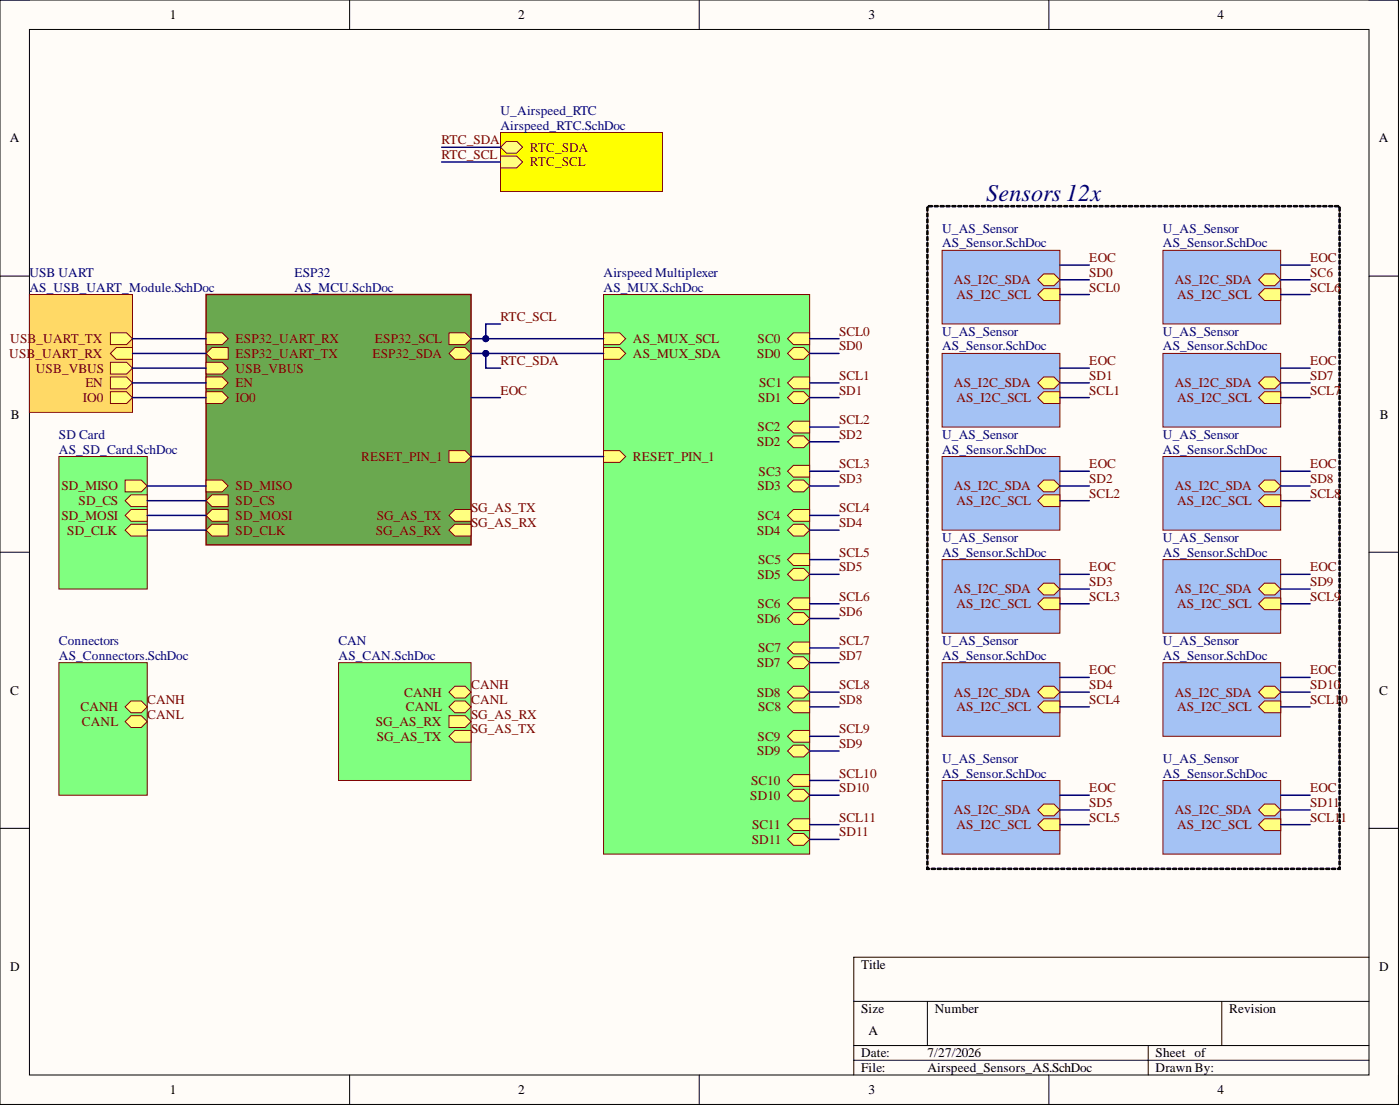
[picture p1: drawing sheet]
<svg xmlns="http://www.w3.org/2000/svg" width="241mm" height="190mm" viewBox="0 0 241 190" stroke-linecap="round" stroke-linejoin="round" font-family="sans-serif">
<defs><g id="words">
<text font-size="4.1" fill="#000080" x="170" y="34.6">Sensors 12x</text>
<g font-size="2.3">
<text x="29.3" y="3.3">1</text>
<text x="89.3" y="3.3">2</text>
<text x="149.7" y="3.3">3</text>
<text x="209.8" y="3.3">4</text>
<text x="1.7" y="24.5">A</text>
<text x="237.7" y="24.5">A</text>
<text x="1.9" y="72.1">B</text>
<text x="237.8" y="72.1">B</text>
<text x="1.8" y="119.6">C</text>
<text x="237.7" y="119.6">C</text>
<text x="1.8" y="167.2">D</text>
<text x="148.4" y="166.9">Title</text>
<text x="237.7" y="167.2">D</text>
<text x="148.4" y="174.5">Size</text>
<text x="149.7" y="178.3">A</text>
<text x="161.1" y="174.5">Number</text>
<text x="211.9" y="174.5">Revision</text>
<text x="148.4" y="182.1">Date:</text>
<text x="148.4" y="184.7">File:</text>
<text x="159.8" y="182.1">7/27/2026</text>
<text x="159.8" y="184.7">Airspeed_Sensors_AS.SchDoc</text>
<text x="199.2" y="182.1">Sheet of</text>
<text x="199.2" y="184.7">Drawn By:</text>
<text x="29.3" y="188.5">1</text>
<text x="89.3" y="188.5">2</text>
<text x="149.7" y="188.5">3</text>
<text x="209.8" y="188.5">4</text>
</g>
<g font-size="2.3" fill="#000080">
<text x="86.3" y="19.9">U_Airspeed_RTC</text>
<text x="86.3" y="22.3">Airspeed_RTC.SchDoc</text>
<text x="162.4" y="40.1">U_AS_Sensor</text>
<text x="200.4" y="40.1">U_AS_Sensor</text>
<text x="5.1" y="47.7">USB UART</text>
<text x="50.7" y="47.7">ESP32</text>
<text x="104" y="47.7">Airspeed Multiplexer</text>
<text x="162.4" y="42.6">AS_Sensor.SchDoc</text>
<text x="200.4" y="42.6">AS_Sensor.SchDoc</text>
<text x="5.1" y="50.2">AS_USB_UART_Module.SchDoc</text>
<text x="50.7" y="50.2">AS_MCU.SchDoc</text>
<text x="104" y="50.2">AS_MUX.SchDoc</text>
<text x="162.4" y="57.8">U_AS_Sensor</text>
<text x="200.4" y="57.8">U_AS_Sensor</text>
<text x="162.4" y="60.4">AS_Sensor.SchDoc</text>
<text x="200.4" y="60.4">AS_Sensor.SchDoc</text>
<text x="10.1" y="75.6">SD Card</text>
<text x="162.4" y="75.6">U_AS_Sensor</text>
<text x="200.4" y="75.6">U_AS_Sensor</text>
<text x="10.1" y="78.1">AS_SD_Card.SchDoc</text>
<text x="162.4" y="78.1">AS_Sensor.SchDoc</text>
<text x="200.4" y="78.1">AS_Sensor.SchDoc</text>
<text x="162.4" y="93.3">U_AS_Sensor</text>
<text x="162.4" y="95.9">AS_Sensor.SchDoc</text>
<text x="200.4" y="93.3">U_AS_Sensor</text>
<text x="200.4" y="95.9">AS_Sensor.SchDoc</text>
<text x="10.1" y="111.1">Connectors</text>
<text x="10.1" y="113.6">AS_Connectors.SchDoc</text>
<text x="58.4" y="111.1">CAN</text>
<text x="58.4" y="113.6">AS_CAN.SchDoc</text>
<text x="162.4" y="111.1">U_AS_Sensor</text>
<text x="162.4" y="113.6">AS_Sensor.SchDoc</text>
<text x="200.4" y="111.1">U_AS_Sensor</text>
<text x="200.4" y="113.6">AS_Sensor.SchDoc</text>
<text x="162.4" y="131.4">U_AS_Sensor</text>
<text x="200.4" y="131.4">U_AS_Sensor</text>
<text x="162.4" y="133.9">AS_Sensor.SchDoc</text>
<text x="200.4" y="133.9">AS_Sensor.SchDoc</text>
</g>
<g font-size="2.3" fill="#800000">
<text x="76.1" y="24.9">RTC_SDA</text>
<text x="76.1" y="27.4">RTC_SCL</text>
<text x="91.3" y="26.1">RTC_SDA</text>
<text x="91.3" y="28.7">RTC_SCL</text>
<text x="187.8" y="47.7">SD0</text>
<text x="187.8" y="45.2">EOC</text>
<text x="225.8" y="47.7">SC6</text>
<text x="225.8" y="45.2">EOC</text>
<text x="164.4" y="49">AS_I2C_SDA</text>
<text x="164.8" y="51.5">AS_I2C_SCL</text>
<text x="187.8" y="50.2">SCL0</text>
<text x="202.5" y="49">AS_I2C_SDA</text>
<text x="202.9" y="51.5">AS_I2C_SCL</text>
<text x="225.8" y="50.2">SCL6</text>
<text x="1.8" y="59.1">USB_UART_TX</text>
<text x="40.6" y="59.1">ESP32_UART_RX</text>
<text x="64.6" y="59.1">ESP32_SCL</text>
<text x="86.3" y="55.3">RTC_SCL</text>
<text x="109.1" y="59.1">AS_MUX_SCL</text>
<text x="130.6" y="59.1">SC0</text>
<text x="144.6" y="57.8">SCL0</text>
<text x="1.6" y="61.6">USB_UART_RX</text>
<text x="6.2" y="64.2">USB_VBUS</text>
<text x="40.6" y="61.6">ESP32_UART_TX</text>
<text x="40.6" y="64.2">USB_VBUS</text>
<text x="64.2" y="61.6">ESP32_SDA</text>
<text x="86.3" y="62.9">RTC_SDA</text>
<text x="109.1" y="61.6">AS_MUX_SDA</text>
<text x="130.5" y="61.6">SD0</text>
<text x="144.6" y="60.4">SD0</text>
<text x="144.6" y="65.4">SCL1</text>
<text x="187.8" y="65.4">SD1</text>
<text x="187.8" y="62.9">EOC</text>
<text x="225.8" y="65.4">SD7</text>
<text x="225.8" y="62.9">EOC</text>
<text x="14.3" y="69.2">IO0</text>
<text x="14.7" y="66.7">EN</text>
<text x="40.6" y="66.7">EN</text>
<text x="40.6" y="69.2">IO0</text>
<text x="86.3" y="68">EOC</text>
<text x="130.7" y="69.2">SD1</text>
<text x="130.8" y="66.7">SC1</text>
<text x="144.6" y="68">SD1</text>
<text x="164.4" y="66.7">AS_I2C_SDA</text>
<text x="164.8" y="69.2">AS_I2C_SCL</text>
<text x="187.8" y="68">SCL1</text>
<text x="202.5" y="66.7">AS_I2C_SDA</text>
<text x="202.9" y="69.2">AS_I2C_SCL</text>
<text x="225.8" y="68">SCL7</text>
<text x="130.5" y="76.9">SD2</text>
<text x="130.6" y="74.3">SC2</text>
<text x="144.6" y="75.6">SD2</text>
<text x="144.6" y="73.1">SCL2</text>
<text x="62.2" y="79.4">RESET_PIN_1</text>
<text x="109.1" y="79.4">RESET_PIN_1</text>
<text x="130.8" y="81.9">SC3</text>
<text x="144.6" y="83.2">SD3</text>
<text x="144.6" y="80.7">SCL3</text>
<text x="187.8" y="83.2">SD2</text>
<text x="187.8" y="80.7">EOC</text>
<text x="225.8" y="83.2">SD8</text>
<text x="225.8" y="80.7">EOC</text>
<text x="10.6" y="84.5">SD_MISO</text>
<text x="10.6" y="89.5">SD_MOSI</text>
<text x="13.5" y="87">SD_CS</text>
<text x="40.6" y="87">SD_CS</text>
<text x="40.6" y="84.5">SD_MISO</text>
<text x="40.6" y="89.5">SD_MOSI</text>
<text x="65" y="89.5">SG_AS_TX</text>
<text x="81.2" y="88.3">SG_AS_TX</text>
<text x="130.6" y="89.5">SC4</text>
<text x="130.6" y="84.5">SD3</text>
<text x="144.6" y="88.3">SCL4</text>
<text x="164.4" y="84.5">AS_I2C_SDA</text>
<text x="164.8" y="87">AS_I2C_SCL</text>
<text x="187.8" y="85.7">SCL2</text>
<text x="202.5" y="84.5">AS_I2C_SDA</text>
<text x="202.9" y="87">AS_I2C_SCL</text>
<text x="225.8" y="85.7">SCL8</text>
<text x="11.6" y="92.1">SD_CLK</text>
<text x="40.6" y="92.1">SD_CLK</text>
<text x="64.8" y="92.1">SG_AS_RX</text>
<text x="81.2" y="90.8">SG_AS_RX</text>
<text x="130.5" y="92.1">SD4</text>
<text x="144.6" y="90.8">SD4</text>
<text x="144.6" y="95.9">SCL5</text>
<text x="130.6" y="99.7">SD5</text>
<text x="130.7" y="97.1">SC5</text>
<text x="144.6" y="98.4">SD5</text>
<text x="187.8" y="101">SD3</text>
<text x="187.8" y="98.4">EOC</text>
<text x="225.8" y="101">SD9</text>
<text x="225.8" y="98.4">EOC</text>
<text x="130.5" y="107.3">SD6</text>
<text x="130.6" y="104.8">SC6</text>
<text x="144.6" y="106">SD6</text>
<text x="144.6" y="103.5">SCL6</text>
<text x="164.4" y="102.2">AS_I2C_SDA</text>
<text x="164.8" y="104.8">AS_I2C_SCL</text>
<text x="187.8" y="103.5">SCL3</text>
<text x="202.5" y="102.2">AS_I2C_SDA</text>
<text x="202.9" y="104.8">AS_I2C_SCL</text>
<text x="225.8" y="103.5">SCL9</text>
<text x="130.7" y="112.4">SC7</text>
<text x="144.6" y="113.6">SD7</text>
<text x="144.6" y="111.1">SCL7</text>
<text x="69.7" y="120">CANH</text>
<text x="81.2" y="118.7">CANH</text>
<text x="130.5" y="114.9">SD7</text>
<text x="130.5" y="120">SD8</text>
<text x="144.6" y="118.7">SCL8</text>
<text x="164.4" y="120">AS_I2C_SDA</text>
<text x="187.8" y="118.7">SD4</text>
<text x="187.8" y="116.2">EOC</text>
<text x="202.5" y="120">AS_I2C_SDA</text>
<text x="225.8" y="118.7">SD10</text>
<text x="225.8" y="116.2">EOC</text>
<text x="13.9" y="122.5">CANH</text>
<text x="14.1" y="125">CANL</text>
<text x="25.4" y="121.2">CANH</text>
<text x="25.4" y="123.8">CANL</text>
<text x="64.8" y="125">SG_AS_RX</text>
<text x="69.9" y="122.5">CANL</text>
<text x="81.2" y="121.2">CANL</text>
<text x="81.2" y="123.8">SG_AS_RX</text>
<text x="130.7" y="122.5">SC8</text>
<text x="144.6" y="121.2">SD8</text>
<text x="164.8" y="122.5">AS_I2C_SCL</text>
<text x="187.8" y="121.2">SCL4</text>
<text x="202.9" y="122.5">AS_I2C_SCL</text>
<text x="225.8" y="121.2">SCL10</text>
<text x="65" y="127.6">SG_AS_TX</text>
<text x="81.2" y="126.3">SG_AS_TX</text>
<text x="130.5" y="130.1">SD9</text>
<text x="130.6" y="127.6">SC9</text>
<text x="144.6" y="128.9">SD9</text>
<text x="144.6" y="126.3">SCL9</text>
<text x="129.3" y="137.7">SD10</text>
<text x="129.5" y="135.2">SC10</text>
<text x="144.6" y="136.5">SD10</text>
<text x="144.6" y="133.9">SCL10</text>
<text x="187.8" y="136.5">EOC</text>
<text x="225.8" y="136.5">EOC</text>
<text x="129.7" y="142.8">SC11</text>
<text x="144.6" y="141.5">SCL11</text>
<text x="164.4" y="140.3">AS_I2C_SDA</text>
<text x="164.8" y="142.8">AS_I2C_SCL</text>
<text x="187.8" y="139">SD5</text>
<text x="187.8" y="141.5">SCL5</text>
<text x="202.5" y="140.3">AS_I2C_SDA</text>
<text x="202.9" y="142.8">AS_I2C_SCL</text>
<text x="225.8" y="139">SD11</text>
<text x="225.8" y="141.5">SCL11</text>
<text x="129.6" y="145.3">SD11</text>
<text x="144.6" y="144.1">SD11</text>
</g>
</g></defs>
<path d="M0 0h241v190.2h-241z" fill-rule="evenodd" fill="#fffcf8"/>
<path d="M0 0h241v190.2h-241z" fill="none" stroke="#000" stroke-width=".17"/>
<path d="M5.1 5.1h230.9v180.1h-230.9z" fill-rule="evenodd" fill="#fffcf8"/>
<g fill="none" stroke="#000" stroke-width=".17">
<path d="M0 0h5.1M5.1 5.1h230.9v180.1h-230.9zM60.3 0v5.1M120.5 0v5.1M180.8 0v5.1M236 0h5v5.1M0 47.6h5.1M236 47.6h5M0 95.1h5.1M236 95.1h5M0 142.7h5.1M236 142.7h5"/>
<path d="M147.2 172.5h88.8M159.8 172.5v7.6M210.6 172.5v7.6M236 164.9h-88.8v20.3M60.3 185.2v5M120.5 185.2v5M147.2 180.1h88.8M147.2 182.6h88.8M180.8 185.2v5M197.9 180.1v5.1M241 185.2v5"/>
</g>
<path d="M35.5 50.7h45.7v43.2h-45.7z" fill-rule="evenodd" fill="#6aa84f"/>
<path d="M35.5 50.7h45.7v43.2h-45.7z" fill="none" stroke="#800000" stroke-width=".25"/>
<path d="M77.4 77.6h2.8l1 1-1 1h-2.8z" fill-rule="evenodd" fill="#ffff80"/>
<path d="M77.4 77.6h2.8l1 1-1 1h-2.8z" fill="none" stroke="#800000" stroke-width=".17"/>
<path d="M35.5 57.3h2.8l1 1-1 1.1h-2.8z" fill-rule="evenodd" fill="#ffff80"/>
<path d="M35.5 57.3h2.8l1 1-1 1.1h-2.8z" fill="none" stroke="#800000" stroke-width=".17"/>
<path d="M35.5 60.9l1-1h2.8v2h-2.8z" fill-rule="evenodd" fill="#ffff80"/>
<path d="M35.5 60.9l1-1h2.8v2h-2.8z" fill="none" stroke="#800000" stroke-width=".17"/>
<path d="M35.5 62.4h2.8l1 1-1 1h-2.8z" fill-rule="evenodd" fill="#ffff80"/>
<path d="M35.5 62.4h2.8l1 1-1 1h-2.8z" fill="none" stroke="#800000" stroke-width=".17"/>
<path d="M35.5 64.9h2.8l1 1-1 1.1h-2.8z" fill-rule="evenodd" fill="#ffff80"/>
<path d="M35.5 64.9h2.8l1 1-1 1.1h-2.8z" fill="none" stroke="#800000" stroke-width=".17"/>
<path d="M35.5 67.5h2.8l1 1-1 1h-2.8z" fill-rule="evenodd" fill="#ffff80"/>
<path d="M35.5 67.5h2.8l1 1-1 1h-2.8z" fill="none" stroke="#800000" stroke-width=".17"/>
<path d="M77.4 60.9l1-1h1.8l1 1-1 1h-1.8z" fill-rule="evenodd" fill="#ffff80"/>
<path d="M77.4 60.9l1-1h1.8l1 1-1 1h-1.8z" fill="none" stroke="#800000" stroke-width=".17"/>
<path d="M77.4 57.3h2.8l1 1-1 1.1h-2.8z" fill-rule="evenodd" fill="#ffff80"/>
<path d="M77.4 57.3h2.8l1 1-1 1.1h-2.8z" fill="none" stroke="#800000" stroke-width=".17"/>
<path d="M35.5 86.2l1-1h2.8v2.1h-2.8z" fill-rule="evenodd" fill="#ffff80"/>
<path d="M35.5 86.2l1-1h2.8v2.1h-2.8z" fill="none" stroke="#800000" stroke-width=".17"/>
<path d="M35.5 91.3l1-1h2.8v2h-2.8z" fill-rule="evenodd" fill="#ffff80"/>
<path d="M35.5 91.3l1-1h2.8v2h-2.8z" fill="none" stroke="#800000" stroke-width=".17"/>
<path d="M35.5 82.7h2.8l1 1-1 1h-2.8z" fill-rule="evenodd" fill="#ffff80"/>
<path d="M35.5 82.7h2.8l1 1-1 1h-2.8z" fill="none" stroke="#800000" stroke-width=".17"/>
<path d="M35.5 88.8l1-1h2.8v2h-2.8z" fill-rule="evenodd" fill="#ffff80"/>
<path d="M35.5 88.8l1-1h2.8v2h-2.8z" fill="none" stroke="#800000" stroke-width=".17"/>
<path d="M77.4 88.8l1-1h2.8v2h-2.8z" fill-rule="evenodd" fill="#ffff80"/>
<path d="M77.4 88.8l1-1h2.8v2h-2.8z" fill="none" stroke="#800000" stroke-width=".17"/>
<path d="M77.4 91.3l1-1h2.8v2h-2.8z" fill-rule="evenodd" fill="#ffff80"/>
<path d="M77.4 91.3l1-1h2.8v2h-2.8z" fill="none" stroke="#800000" stroke-width=".17"/>
<path d="M10.1 114.1h15.3v22.9h-15.3z" fill-rule="evenodd" fill="#80ff80"/>
<path d="M10.1 114.1h15.3v22.9h-15.3z" fill="none" stroke="#800000" stroke-width=".17"/>
<path d="M21.6 121.8l1-1.1h1.8l1 1.1-1 1h-1.8z" fill-rule="evenodd" fill="#ffff80"/>
<path d="M21.6 121.8l1-1.1h1.8l1 1.1-1 1h-1.8z" fill="none" stroke="#800000" stroke-width=".17"/>
<path d="M21.6 124.3l1-1h1.8l1 1-1 1h-1.8z" fill-rule="evenodd" fill="#ffff80"/>
<path d="M21.6 124.3l1-1h1.8l1 1-1 1h-1.8z" fill="none" stroke="#800000" stroke-width=".17"/>
<path d="M104 50.7h35.5v96.4h-35.5z" fill-rule="evenodd" fill="#80ff80"/>
<path d="M104 50.7h35.5v96.4h-35.5z" fill="none" stroke="#800000" stroke-width=".17"/>
<path d="M104 57.3h2.8l1 1-1 1.1h-2.8z" fill-rule="evenodd" fill="#ffff80"/>
<path d="M104 57.3h2.8l1 1-1 1.1h-2.8z" fill="none" stroke="#800000" stroke-width=".17"/>
<path d="M104 59.9h2.8l1 1-1 1h-2.8z" fill-rule="evenodd" fill="#ffff80"/>
<path d="M104 59.9h2.8l1 1-1 1h-2.8z" fill="none" stroke="#800000" stroke-width=".17"/>
<path d="M104 77.6h2.8l1 1-1 1h-2.8z" fill-rule="evenodd" fill="#ffff80"/>
<path d="M104 77.6h2.8l1 1-1 1h-2.8z" fill="none" stroke="#800000" stroke-width=".17"/>
<path d="M135.7 58.3l1.1-1h2.7v2.1h-2.7z" fill-rule="evenodd" fill="#ffff80"/>
<path d="M135.7 58.3l1.1-1h2.7v2.1h-2.7z" fill="none" stroke="#800000" stroke-width=".17"/>
<path d="M135.7 65.9l1.1-1h2.7v2.1h-2.7z" fill-rule="evenodd" fill="#ffff80"/>
<path d="M135.7 65.9l1.1-1h2.7v2.1h-2.7z" fill="none" stroke="#800000" stroke-width=".17"/>
<path d="M135.7 73.6l1.1-1.1h2.7v2.1h-2.7z" fill-rule="evenodd" fill="#ffff80"/>
<path d="M135.7 73.6l1.1-1.1h2.7v2.1h-2.7z" fill="none" stroke="#800000" stroke-width=".17"/>
<path d="M135.7 81.2l1.1-1h2.7v2h-2.7z" fill-rule="evenodd" fill="#ffff80"/>
<path d="M135.7 81.2l1.1-1h2.7v2h-2.7z" fill="none" stroke="#800000" stroke-width=".17"/>
<path d="M135.7 88.8l1.1-1h2.7v2h-2.7z" fill-rule="evenodd" fill="#ffff80"/>
<path d="M135.7 88.8l1.1-1h2.7v2h-2.7z" fill="none" stroke="#800000" stroke-width=".17"/>
<path d="M135.7 96.4l1.1-1h2.7v2h-2.7z" fill-rule="evenodd" fill="#ffff80"/>
<path d="M135.7 96.4l1.1-1h2.7v2h-2.7z" fill="none" stroke="#800000" stroke-width=".17"/>
<path d="M135.7 104l1.1-1h2.7v2h-2.7z" fill-rule="evenodd" fill="#ffff80"/>
<path d="M135.7 104l1.1-1h2.7v2h-2.7z" fill="none" stroke="#800000" stroke-width=".17"/>
<path d="M135.7 111.6l1.1-1h2.7v2h-2.7z" fill-rule="evenodd" fill="#ffff80"/>
<path d="M135.7 111.6l1.1-1h2.7v2h-2.7z" fill="none" stroke="#800000" stroke-width=".17"/>
<path d="M135.7 121.8l1.1-1.1h2.7v2.1h-2.7z" fill-rule="evenodd" fill="#ffff80"/>
<path d="M135.7 121.8l1.1-1.1h2.7v2.1h-2.7z" fill="none" stroke="#800000" stroke-width=".17"/>
<path d="M135.7 126.8l1.1-1h2.7v2h-2.7z" fill-rule="evenodd" fill="#ffff80"/>
<path d="M135.7 126.8l1.1-1h2.7v2h-2.7z" fill="none" stroke="#800000" stroke-width=".17"/>
<path d="M135.7 134.4l1.1-1h2.7v2h-2.7z" fill-rule="evenodd" fill="#ffff80"/>
<path d="M135.7 134.4l1.1-1h2.7v2h-2.7z" fill="none" stroke="#800000" stroke-width=".17"/>
<path d="M135.7 142l1.1-1h2.7v2.1h-2.7z" fill-rule="evenodd" fill="#ffff80"/>
<path d="M135.7 142l1.1-1h2.7v2.1h-2.7z" fill="none" stroke="#800000" stroke-width=".17"/>
<path d="M135.7 60.9l1.1-1h1.7l1 1-1 1h-1.7z" fill-rule="evenodd" fill="#ffff80"/>
<path d="M135.7 60.9l1.1-1h1.7l1 1-1 1h-1.7z" fill="none" stroke="#800000" stroke-width=".17"/>
<path d="M135.7 68.5l1.1-1h1.7l1 1-1 1h-1.7z" fill-rule="evenodd" fill="#ffff80"/>
<path d="M135.7 68.5l1.1-1h1.7l1 1-1 1h-1.7z" fill="none" stroke="#800000" stroke-width=".17"/>
<path d="M135.7 76.1l1.1-1h1.7l1 1-1 1h-1.7z" fill-rule="evenodd" fill="#ffff80"/>
<path d="M135.7 76.1l1.1-1h1.7l1 1-1 1h-1.7z" fill="none" stroke="#800000" stroke-width=".17"/>
<path d="M135.7 83.7l1.1-1h1.7l1 1-1 1h-1.7z" fill-rule="evenodd" fill="#ffff80"/>
<path d="M135.7 83.7l1.1-1h1.7l1 1-1 1h-1.7z" fill="none" stroke="#800000" stroke-width=".17"/>
<path d="M135.7 91.3l1.1-1h1.7l1 1-1 1h-1.7z" fill-rule="evenodd" fill="#ffff80"/>
<path d="M135.7 91.3l1.1-1h1.7l1 1-1 1h-1.7z" fill="none" stroke="#800000" stroke-width=".17"/>
<path d="M135.7 98.9l1.1-1h1.7l1 1-1 1h-1.7z" fill-rule="evenodd" fill="#ffff80"/>
<path d="M135.7 98.9l1.1-1h1.7l1 1-1 1h-1.7z" fill="none" stroke="#800000" stroke-width=".17"/>
<path d="M135.7 106.5l1.1-1h1.7l1 1-1 1h-1.7z" fill-rule="evenodd" fill="#ffff80"/>
<path d="M135.7 106.5l1.1-1h1.7l1 1-1 1h-1.7z" fill="none" stroke="#800000" stroke-width=".17"/>
<path d="M135.7 114.1l1.1-1h1.7l1 1-1 1.1h-1.7z" fill-rule="evenodd" fill="#ffff80"/>
<path d="M135.7 114.1l1.1-1h1.7l1 1-1 1.1h-1.7z" fill="none" stroke="#800000" stroke-width=".17"/>
<path d="M135.7 119.2l1.1-1h1.7l1 1-1 1h-1.7z" fill-rule="evenodd" fill="#ffff80"/>
<path d="M135.7 119.2l1.1-1h1.7l1 1-1 1h-1.7z" fill="none" stroke="#800000" stroke-width=".17"/>
<path d="M135.7 129.4l1.1-1.1h1.7l1 1.1-1 1h-1.7z" fill-rule="evenodd" fill="#ffff80"/>
<path d="M135.7 129.4l1.1-1.1h1.7l1 1.1-1 1h-1.7z" fill="none" stroke="#800000" stroke-width=".17"/>
<path d="M135.7 137l1.1-1h1.7l1 1-1 1h-1.7z" fill-rule="evenodd" fill="#ffff80"/>
<path d="M135.7 137l1.1-1h1.7l1 1-1 1h-1.7z" fill="none" stroke="#800000" stroke-width=".17"/>
<path d="M135.7 144.6l1.1-1h1.7l1 1-1 1h-1.7z" fill-rule="evenodd" fill="#ffff80"/>
<path d="M135.7 144.6l1.1-1h1.7l1 1-1 1h-1.7z" fill="none" stroke="#800000" stroke-width=".17"/>
<path d="M162.4 43.1h20.3v12.7h-20.3z" fill-rule="evenodd" fill="#a4c2f4"/>
<path d="M162.4 43.1h20.3v12.7h-20.3z" fill="none" stroke="#800000" stroke-width=".17"/>
<path d="M178.9 48.2l1-1h1.8l1 1-1 1h-1.8z" fill-rule="evenodd" fill="#ffff80"/>
<path d="M178.9 48.2l1-1h1.8l1 1-1 1h-1.8z" fill="none" stroke="#800000" stroke-width=".17"/>
<path d="M178.9 50.7l1-1h2.8v2h-2.8z" fill-rule="evenodd" fill="#ffff80"/>
<path d="M178.9 50.7l1-1h2.8v2h-2.8z" fill="none" stroke="#800000" stroke-width=".17"/>
<path d="M162.4 60.9h20.3v12.7h-20.3z" fill-rule="evenodd" fill="#a4c2f4"/>
<path d="M162.4 60.9h20.3v12.7h-20.3z" fill="none" stroke="#800000" stroke-width=".17"/>
<path d="M178.9 65.9l1-1h1.8l1 1-1 1.1h-1.8z" fill-rule="evenodd" fill="#ffff80"/>
<path d="M178.9 65.9l1-1h1.8l1 1-1 1.1h-1.8z" fill="none" stroke="#800000" stroke-width=".17"/>
<path d="M178.9 68.5l1-1h2.8v2h-2.8z" fill-rule="evenodd" fill="#ffff80"/>
<path d="M178.9 68.5l1-1h2.8v2h-2.8z" fill="none" stroke="#800000" stroke-width=".17"/>
<path d="M162.4 78.6h20.3v12.7h-20.3z" fill-rule="evenodd" fill="#a4c2f4"/>
<path d="M162.4 78.6h20.3v12.7h-20.3z" fill="none" stroke="#800000" stroke-width=".17"/>
<path d="M178.9 83.7l1-1h1.8l1 1-1 1h-1.8z" fill-rule="evenodd" fill="#ffff80"/>
<path d="M178.9 83.7l1-1h1.8l1 1-1 1h-1.8z" fill="none" stroke="#800000" stroke-width=".17"/>
<path d="M178.9 86.2l1-1h2.8v2.1h-2.8z" fill-rule="evenodd" fill="#ffff80"/>
<path d="M178.9 86.2l1-1h2.8v2.1h-2.8z" fill="none" stroke="#800000" stroke-width=".17"/>
<path d="M162.4 96.4h20.3v12.7h-20.3z" fill-rule="evenodd" fill="#a4c2f4"/>
<path d="M162.4 96.4h20.3v12.7h-20.3z" fill="none" stroke="#800000" stroke-width=".17"/>
<path d="M178.9 101.5l1-1.1h1.8l1 1.1-1 1h-1.8z" fill-rule="evenodd" fill="#ffff80"/>
<path d="M178.9 101.5l1-1.1h1.8l1 1.1-1 1h-1.8z" fill="none" stroke="#800000" stroke-width=".17"/>
<path d="M178.9 104l1-1h2.8v2h-2.8z" fill-rule="evenodd" fill="#ffff80"/>
<path d="M178.9 104l1-1h2.8v2h-2.8z" fill="none" stroke="#800000" stroke-width=".17"/>
<path d="M162.4 114.1h20.3v12.7h-20.3z" fill-rule="evenodd" fill="#a4c2f4"/>
<path d="M162.4 114.1h20.3v12.7h-20.3z" fill="none" stroke="#800000" stroke-width=".17"/>
<path d="M178.9 119.2l1-1h1.8l1 1-1 1h-1.8z" fill-rule="evenodd" fill="#ffff80"/>
<path d="M178.9 119.2l1-1h1.8l1 1-1 1h-1.8z" fill="none" stroke="#800000" stroke-width=".17"/>
<path d="M178.9 121.8l1-1.1h2.8v2.1h-2.8z" fill-rule="evenodd" fill="#ffff80"/>
<path d="M178.9 121.8l1-1.1h2.8v2.1h-2.8z" fill="none" stroke="#800000" stroke-width=".17"/>
<path d="M162.4 134.4h20.3v12.7h-20.3z" fill-rule="evenodd" fill="#a4c2f4"/>
<path d="M162.4 134.4h20.3v12.7h-20.3z" fill="none" stroke="#800000" stroke-width=".17"/>
<path d="M178.9 139.5l1-1h1.8l1 1-1 1h-1.8z" fill-rule="evenodd" fill="#ffff80"/>
<path d="M178.9 139.5l1-1h1.8l1 1-1 1h-1.8z" fill="none" stroke="#800000" stroke-width=".17"/>
<path d="M178.9 142l1-1h2.8v2.1h-2.8z" fill-rule="evenodd" fill="#ffff80"/>
<path d="M178.9 142l1-1h2.8v2.1h-2.8z" fill="none" stroke="#800000" stroke-width=".17"/>
<path d="M200.4 43.1h20.3v12.7h-20.3z" fill-rule="evenodd" fill="#a4c2f4"/>
<path d="M200.4 43.1h20.3v12.7h-20.3z" fill="none" stroke="#800000" stroke-width=".17"/>
<path d="M216.9 48.2l1-1h1.8l1 1-1 1h-1.8z" fill-rule="evenodd" fill="#ffff80"/>
<path d="M216.9 48.2l1-1h1.8l1 1-1 1h-1.8z" fill="none" stroke="#800000" stroke-width=".17"/>
<path d="M216.9 50.7l1-1h2.8v2h-2.8z" fill-rule="evenodd" fill="#ffff80"/>
<path d="M216.9 50.7l1-1h2.8v2h-2.8z" fill="none" stroke="#800000" stroke-width=".17"/>
<path d="M200.4 60.9h20.3v12.7h-20.3z" fill-rule="evenodd" fill="#a4c2f4"/>
<path d="M200.4 60.9h20.3v12.7h-20.3z" fill="none" stroke="#800000" stroke-width=".17"/>
<path d="M216.9 65.9l1-1h1.8l1 1-1 1.1h-1.8z" fill-rule="evenodd" fill="#ffff80"/>
<path d="M216.9 65.9l1-1h1.8l1 1-1 1.1h-1.8z" fill="none" stroke="#800000" stroke-width=".17"/>
<path d="M216.9 68.5l1-1h2.8v2h-2.8z" fill-rule="evenodd" fill="#ffff80"/>
<path d="M216.9 68.5l1-1h2.8v2h-2.8z" fill="none" stroke="#800000" stroke-width=".17"/>
<path d="M200.4 78.6h20.3v12.7h-20.3z" fill-rule="evenodd" fill="#a4c2f4"/>
<path d="M200.4 78.6h20.3v12.7h-20.3z" fill="none" stroke="#800000" stroke-width=".17"/>
<path d="M216.9 83.7l1-1h1.8l1 1-1 1h-1.8z" fill-rule="evenodd" fill="#ffff80"/>
<path d="M216.9 83.7l1-1h1.8l1 1-1 1h-1.8z" fill="none" stroke="#800000" stroke-width=".17"/>
<path d="M216.9 86.2l1-1h2.8v2.1h-2.8z" fill-rule="evenodd" fill="#ffff80"/>
<path d="M216.9 86.2l1-1h2.8v2.1h-2.8z" fill="none" stroke="#800000" stroke-width=".17"/>
<path d="M200.4 96.4h20.3v12.7h-20.3z" fill-rule="evenodd" fill="#a4c2f4"/>
<path d="M200.4 96.4h20.3v12.7h-20.3z" fill="none" stroke="#800000" stroke-width=".17"/>
<path d="M216.9 101.5l1-1.1h1.8l1 1.1-1 1h-1.8z" fill-rule="evenodd" fill="#ffff80"/>
<path d="M216.9 101.5l1-1.1h1.8l1 1.1-1 1h-1.8z" fill="none" stroke="#800000" stroke-width=".17"/>
<path d="M216.9 104l1-1h2.8v2h-2.8z" fill-rule="evenodd" fill="#ffff80"/>
<path d="M216.9 104l1-1h2.8v2h-2.8z" fill="none" stroke="#800000" stroke-width=".17"/>
<path d="M200.4 114.1h20.3v12.7h-20.3z" fill-rule="evenodd" fill="#a4c2f4"/>
<path d="M200.4 114.1h20.3v12.7h-20.3z" fill="none" stroke="#800000" stroke-width=".17"/>
<path d="M216.9 119.2l1-1h1.8l1 1-1 1h-1.8z" fill-rule="evenodd" fill="#ffff80"/>
<path d="M216.9 119.2l1-1h1.8l1 1-1 1h-1.8z" fill="none" stroke="#800000" stroke-width=".17"/>
<path d="M216.9 121.8l1-1.1h2.8v2.1h-2.8z" fill-rule="evenodd" fill="#ffff80"/>
<path d="M216.9 121.8l1-1.1h2.8v2.1h-2.8z" fill="none" stroke="#800000" stroke-width=".17"/>
<path d="M200.4 134.4h20.3v12.7h-20.3z" fill-rule="evenodd" fill="#a4c2f4"/>
<path d="M200.4 134.4h20.3v12.7h-20.3z" fill="none" stroke="#800000" stroke-width=".17"/>
<path d="M216.9 139.5l1-1h1.8l1 1-1 1h-1.8z" fill-rule="evenodd" fill="#ffff80"/>
<path d="M216.9 139.5l1-1h1.8l1 1-1 1h-1.8z" fill="none" stroke="#800000" stroke-width=".17"/>
<path d="M216.9 142l1-1h2.8v2.1h-2.8z" fill-rule="evenodd" fill="#ffff80"/>
<path d="M216.9 142l1-1h2.8v2.1h-2.8z" fill="none" stroke="#800000" stroke-width=".17"/>
<path d="M86.3 22.8h27.9v10.2h-27.9z" fill-rule="evenodd" fill="#ff0"/>
<path d="M86.3 22.8h27.9v10.2h-27.9z" fill="none" stroke="#800000" stroke-width=".17"/>
<path d="M86.3 25.4l1-1h1.8l1 1-1 1h-1.8z" fill-rule="evenodd" fill="#ffff80"/>
<path d="M86.3 25.4l1-1h1.8l1 1-1 1h-1.8z" fill="none" stroke="#800000" stroke-width=".17"/>
<path d="M86.3 26.9h2.8l1 1-1 1h-2.8z" fill-rule="evenodd" fill="#ffff80"/>
<path d="M86.3 26.9h2.8l1 1-1 1h-2.8z" fill="none" stroke="#800000" stroke-width=".17"/>
<path d="M159.8 149.3l.2 .1-.2 .4-.1-.1zM159.8 148.3l.2 .1v.5l-.2 .1-.1-.1zM159.8 147.3l.2 .1v.5l-.2 .1-.1-.1zM159.8 146.3l.2 .1v.5l-.2 .1-.1-.1zM159.8 145.3h.2v.5l-.2 .2-.1-.2zM159.8 144.2l.2 .1v.5l-.2 .2-.1-.2zM159.8 143.2l.2 .1v.5l-.2 .1-.1-.1zM159.8 142.2l.2 .1v.5l-.2 .1-.1-.1zM159.8 141.2l.2 .1v.5l-.2 .1-.1-.1zM159.8 140.2l.2 .1v.5l-.2 .1-.1-.1zM159.8 139.2l.2 .1v.5l-.2 .1-.1-.1zM159.8 138.2h.2v.5l-.2 .2-.1-.2zM159.8 137.1l.2 .1v.5l-.2 .2-.1-.2zM159.8 136.1l.2 .1v.5l-.2 .1-.1-.1zM159.8 135.1l.2 .1v.5l-.2 .1-.1-.1zM159.8 134.1l.2 .1v.5l-.2 .1-.1-.1zM159.8 133.1l.2 .1v.5l-.2 .1-.1-.1zM159.8 132.1l.2 .1v.5l-.2 .1-.1-.1zM159.8 131l.2 .1v.5l-.2 .2-.1-.2zM159.8 130l.2 .1v.5l-.2 .2-.1-.2zM159.8 129l.2 .1v.5l-.2 .1-.1-.1zM159.8 128l.2 .1v.5l-.2 .1-.1-.1zM159.8 127l.2 .1v.5l-.2 .1-.1-.1zM159.8 126l.2 .1v.5l-.2 .1-.1-.1zM159.8 125h.2v.6l-.2 .1-.1-.1zM159.8 123.9l.2 .1v.5l-.2 .2-.1-.2zM159.8 122.9l.2 .1v.5l-.2 .2-.1-.2zM159.8 121.9l.2 .1v.5l-.2 .1-.1-.1zM159.8 120.9l.2 .1v.5l-.2 .1-.1-.1zM159.8 119.9l.2 .1v.5l-.2 .1-.1-.1zM159.8 118.9l.2 .1v.5l-.2 .1-.1-.1zM159.8 117.9h.2v.6l-.2 .1-.1-.1zM159.8 116.8l.2 .1v.5l-.2 .2-.1-.2zM159.8 115.8l.2 .1v.5l-.2 .2-.1-.2zM159.8 114.8l.2 .1v.5l-.2 .1-.1-.1zM159.8 113.8l.2 .1v.5l-.2 .1-.1-.1zM159.8 112.8l.2 .1v.5l-.2 .1-.1-.1zM159.8 111.8l.2 .1v.5l-.2 .1-.1-.1zM159.8 110.8h.2v.6l-.2 .1-.1-.1zM159.8 109.7l.2 .1v.5l-.2 .2-.1-.2zM159.8 108.7l.2 .1v.5l-.2 .1-.1-.1zM159.8 107.7l.2 .1v.5l-.2 .1-.1-.1zM159.8 106.7l.2 .1v.5l-.2 .1-.1-.1zM159.8 105.7l.2 .1v.5l-.2 .1-.1-.1zM159.8 104.7l.2 .1v.5l-.2 .1-.1-.1zM159.8 103.7h.2v.5l-.2 .2-.1-.2zM159.8 102.6l.2 .1v.5l-.2 .2-.1-.2zM159.8 101.6l.2 .1v.5l-.2 .1-.1-.1zM159.8 100.6l.2 .1v.5l-.2 .1-.1-.1zM159.8 99.6l.2 .1v.5l-.2 .1-.1-.1zM159.8 98.6l.2 .1v.5l-.2 .1-.1-.1zM159.8 97.6l.2 .1v.5l-.2 .1-.1-.1zM159.8 96.6h.2v.5l-.2 .2-.1-.2zM159.8 95.5l.2 .1v.5l-.2 .2-.1-.2zM159.8 94.5l.2 .1v.5l-.2 .1-.1-.1zM159.8 93.5l.2 .1v.5l-.2 .1-.1-.1zM159.8 92.5l.2 .1v.5l-.2 .1-.1-.1zM159.8 91.5l.2 .1v.5l-.2 .1-.1-.1zM159.8 90.5l.2 .1v.5l-.2 .1-.1-.1zM159.8 89.5h.2v.5l-.2 .2-.1-.2zM159.8 88.4l.2 .1v.5l-.2 .2-.1-.2zM159.8 87.4l.2 .1v.5l-.2 .1-.1-.1zM159.8 86.4l.2 .1v.5l-.2 .1-.1-.1zM159.8 85.4l.2 .1v.5l-.2 .1-.1-.1zM159.8 84.4l.2 .1v.5l-.2 .1-.1-.1zM159.8 83.4l.2 .1v.5l-.2 .1-.1-.1zM159.8 82.3l.2 .1v.5l-.2 .2-.1-.2zM159.8 81.3l.2 .1v.5l-.2 .2-.1-.2zM159.8 80.3l.2 .1v.5l-.2 .1-.1-.1zM159.8 79.3l.2 .1v.5l-.2 .1-.1-.1zM159.8 78.3l.2 .1v.5l-.2 .1-.1-.1zM159.8 77.3l.2 .1v.5l-.2 .1-.1-.1zM159.8 76.3h.2v.6l-.2 .1-.1-.1zM159.8 75.2l.2 .1v.5l-.2 .2-.1-.2zM159.8 74.2l.2 .1v.5l-.2 .2-.1-.2zM159.8 73.2l.2 .1v.5l-.2 .1-.1-.1zM159.8 72.2l.2 .1v.5l-.2 .1-.1-.1zM159.8 71.2l.2 .1v.5l-.2 .1-.1-.1zM159.8 70.2l.2 .1v.5l-.2 .1-.1-.1zM159.8 69.2h.2v.6l-.2 .1-.1-.1zM159.8 68.1l.2 .1v.5l-.2 .2-.1-.2zM159.8 67.1l.2 .1v.5l-.2 .2-.1-.2zM159.8 66.1l.2 .1v.5l-.2 .1-.1-.1zM159.8 65.1l.2 .1v.5l-.2 .1-.1-.1zM159.8 64.1l.2 .1v.5l-.2 .1-.1-.1zM159.8 63.1l.2 .1v.5l-.2 .1-.1-.1zM159.8 62.1h.2v.6l-.2 .1-.1-.1zM159.8 61l.2 .1v.5l-.2 .2-.1-.2zM159.8 60l.2 .1v.5l-.2 .1-.1-.1zM159.8 59l.2 .1v.5l-.2 .1-.1-.1zM159.8 58l.2 .1v.5l-.2 .1-.1-.1zM159.8 57l.2 .1v.5l-.2 .1-.1-.1zM159.8 56l.2 .1v.5l-.2 .1-.1-.1zM159.8 55h.2v.6l-.2 .1-.1-.1zM159.8 53.9l.2 .1v.5l-.2 .2-.1-.2zM159.8 52.9l.2 .1v.5l-.2 .1-.1-.1zM159.8 51.9l.2 .1v.5l-.2 .1-.1-.1zM159.8 50.9l.2 .1v.5l-.2 .1-.1-.1zM159.8 49.9l.2 .1v.5l-.2 .1-.1-.1zM159.8 48.9l.2 .1v.5l-.2 .1-.1-.1zM159.8 47.9h.2v.5l-.2 .2-.1-.2zM159.8 46.8l.2 .1v.5l-.2 .2-.1-.2zM159.8 45.8l.2 .1v.5l-.2 .1-.1-.1zM159.8 44.8l.2 .1v.5l-.2 .1-.1-.1zM159.8 43.8l.2 .1v.5l-.2 .1-.1-.1zM159.8 42.8l.2 .1v.5l-.2 .1-.1-.1zM159.8 41.8l.2 .1v.5l-.2 .1-.1-.1zM159.8 40.8h.2v.5l-.2 .2-.1-.2zM159.8 39.7l.2 .1v.5l-.2 .2-.1-.2zM159.8 38.7l.2 .1v.5l-.2 .1-.1-.1zM159.8 37.7l.2 .1v.5l-.2 .1-.1-.1zM159.8 36.7l.2 .1v.5l-.2 .1-.1-.1zM159.8 35.7l.2 .1v.5l-.2 .1-.1-.1zM160 35.4h.6l.1 .1-.1 .1h-.5zM161 35.4h.6l.1 .1-.1 .1h-.5zM162 35.4h.6l.2 .1-.2 .1h-.5zM163.1 35.4h.5l.2 .1-.2 .1h-.5zM164.1 35.4h.6l.1 .1-.1 .1h-.5zM165.1 35.4h.6l.1 .1-.1 .1h-.5zM166.1 35.4h.6l.1 .1-.1 .1h-.5zM167.1 35.4h.6l.1 .1-.1 .1h-.5zM168.1 35.4h.6l.2 .1-.2 .1h-.5zM169.1 35.4h.6l.2 .1-.2 .1h-.5zM170.2 35.4h.6l.1 .1-.1 .1h-.6zM171.2 35.4h.6l.1 .1-.1 .1h-.5zM172.2 35.4h.6l.1 .1-.1 .1h-.5zM173.2 35.4h.6l.1 .1-.1 .1h-.5zM174.2 35.4h.6l.1 .1-.1 .1h-.5zM175.2 35.4h.6l.2 .1-.2 .1h-.5zM176.2 35.4h.6l.2 .1-.2 .1h-.5zM177.3 35.4h.6l.1 .1-.1 .1h-.5zM178.3 35.4h.6l.1 .1-.1 .1h-.5zM179.3 35.4h.6l.1 .1-.1 .1h-.5zM180.3 35.4h.6l.1 .1-.1 .1h-.5zM181.3 35.4h.6l.1 .1-.1 .1h-.5zM182.3 35.4h.6l.2 .1-.2 .1h-.5zM183.4 35.4h.5l.2 .1-.2 .1h-.5zM184.4 35.4h.6l.1 .1-.1 .1h-.5zM185.4 35.4h.6l.1 .1-.1 .1h-.5zM186.4 35.4h.6l.1 .1-.1 .1h-.5zM187.4 35.4h.6l.1 .1-.1 .1h-.5zM188.4 35.4h.6l.1 .1-.1 .1h-.5zM189.4 35.4h.6l.2 .1-.2 .1h-.5zM190.5 35.4h.6l.1 .1-.1 .1h-.6zM191.5 35.4h.6l.1 .1-.1 .1h-.5zM192.5 35.4h.6l.1 .1-.1 .1h-.5zM193.5 35.4h.6l.1 .1-.1 .1h-.5zM194.5 35.4h.6l.1 .1-.1 .1h-.5zM195.5 35.4h.6l.2 .1-.2 .1h-.5zM196.5 35.4h.6l.2 .1-.2 .1h-.5zM197.6 35.4h.6l.1 .1-.1 .1h-.6zM198.6 35.4h.6l.1 .1-.1 .1h-.5zM199.6 35.4h.6l.1 .1-.1 .1h-.5zM200.6 35.4h.6l.1 .1-.1 .1h-.5zM201.6 35.4h.6l.1 .1-.1 .1h-.5zM202.6 35.4h.6l.2 .1-.2 .1h-.5zM203.7 35.4h.5l.2 .1-.2 .1h-.5zM204.7 35.4h.6l.1 .1-.1 .1h-.5zM205.7 35.4h.6l.1 .1-.1 .1h-.5zM206.7 35.4h.6l.1 .1-.1 .1h-.5zM207.7 35.4h.6l.1 .1-.1 .1h-.5zM208.7 35.4h.6l.1 .1-.1 .1h-.5zM209.7 35.4h.6l.2 .1-.2 .1h-.5zM210.8 35.4h.5l.2 .1-.2 .1h-.5zM211.8 35.4h.6l.1 .1-.1 .1h-.5zM212.8 35.4h.6l.1 .1-.1 .1h-.5zM213.8 35.4h.6l.1 .1-.1 .1h-.5zM214.8 35.4h.6l.1 .1-.1 .1h-.5zM215.8 35.4h.6l.2 .1-.2 .1h-.5zM216.8 35.4h.6l.2 .1-.2 .1h-.5zM217.9 35.4h.6l.1 .1-.1 .1h-.6zM218.9 35.4h.6l.1 .1-.1 .1h-.5zM219.9 35.4h.6l.1 .1-.1 .1h-.5zM220.9 35.4h.6l.1 .1-.1 .1h-.5zM221.9 35.4h.6l.1 .1-.1 .1h-.5zM222.9 35.4h.6l.2 .1-.2 .1h-.5zM223.9 35.4h.6l.2 .1-.2 .1h-.5zM225 35.4h.6l.1 .1-.1 .1h-.5zM226 35.4h.6l.1 .1-.1 .1h-.5zM227 35.4h.6l.1 .1-.1 .1h-.5zM228 35.4h.6l.1 .1-.1 .1h-.5zM229 35.4h.6l.1 .1-.1 .1h-.5zM230 35.4h.6l.2 .1-.2 .1h-.5zM230.8 35.7l.2 .1v.5l-.1 .1-.1-.1zM230.8 36.7l.2 .1v.5l-.1 .1-.1-.1zM230.8 37.7l.2 .1v.5l-.1 .1-.1-.1zM230.8 38.7l.2 .1v.5l-.1 .1-.1-.1zM230.8 39.7l.2 .1v.5l-.1 .2-.1-.2zM230.8 40.8h.2v.5l-.1 .2-.1-.2zM230.8 41.8l.2 .1v.5l-.1 .1-.1-.1zM230.8 42.8l.2 .1v.5l-.1 .1-.1-.1zM230.8 43.8l.2 .1v.5l-.1 .1-.1-.1zM230.8 44.8l.2 .1v.5l-.1 .1-.1-.1zM230.8 45.8l.2 .1v.5l-.1 .1-.1-.1zM230.8 46.8l.2 .1v.5l-.1 .2-.1-.2zM230.8 47.9h.2v.5l-.1 .2-.1-.2zM230.8 48.9l.2 .1v.5l-.1 .1-.1-.1zM230.8 49.9l.2 .1v.5l-.1 .1-.1-.1zM230.8 50.9l.2 .1v.5l-.1 .1-.1-.1zM230.8 51.9l.2 .1v.5l-.1 .1-.1-.1zM230.8 52.9l.2 .1v.5l-.1 .1-.1-.1zM230.8 53.9l.2 .1v.5l-.1 .2-.1-.2zM230.8 55h.2v.6l-.1 .1-.1-.1zM230.8 56l.2 .1v.5l-.1 .1-.1-.1zM230.8 57l.2 .1v.5l-.1 .1-.1-.1zM230.8 58l.2 .1v.5l-.1 .1-.1-.1zM230.8 59l.2 .1v.5l-.1 .1-.1-.1zM230.8 60l.2 .1v.5l-.1 .1-.1-.1zM230.8 61l.2 .1v.5l-.1 .2-.1-.2zM230.8 62.1h.2v.6l-.1 .1-.1-.1zM230.8 63.1l.2 .1v.5l-.1 .1-.1-.1zM230.8 64.1l.2 .1v.5l-.1 .1-.1-.1zM230.8 65.1l.2 .1v.5l-.1 .1-.1-.1zM230.8 66.1l.2 .1v.5l-.1 .1-.1-.1zM230.8 67.1l.2 .1v.5l-.1 .2-.1-.2zM230.8 68.1l.2 .1v.5l-.1 .2-.1-.2zM230.8 69.2h.2v.6l-.1 .1-.1-.1zM230.8 70.2l.2 .1v.5l-.1 .1-.1-.1zM230.8 71.2l.2 .1v.5l-.1 .1-.1-.1zM230.8 72.2l.2 .1v.5l-.1 .1-.1-.1zM230.8 73.2l.2 .1v.5l-.1 .1-.1-.1zM230.8 74.2l.2 .1v.5l-.1 .2-.1-.2zM230.8 75.2l.2 .1v.5l-.1 .2-.1-.2zM230.8 76.3h.2v.6l-.1 .1-.1-.1zM230.8 77.3l.2 .1v.5l-.1 .1-.1-.1zM230.8 78.3l.2 .1v.5l-.1 .1-.1-.1zM230.8 79.3l.2 .1v.5l-.1 .1-.1-.1zM230.8 80.3l.2 .1v.5l-.1 .1-.1-.1zM230.8 81.3l.2 .1v.5l-.1 .2-.1-.2zM230.8 82.3l.2 .1v.5l-.1 .2-.1-.2zM230.8 83.4l.2 .1v.5l-.1 .1-.1-.1zM230.8 84.4l.2 .1v.5l-.1 .1-.1-.1zM230.8 85.4l.2 .1v.5l-.1 .1-.1-.1zM230.8 86.4l.2 .1v.5l-.1 .1-.1-.1zM230.8 87.4l.2 .1v.5l-.1 .1-.1-.1zM230.8 88.4l.2 .1v.5l-.1 .2-.1-.2zM230.8 89.5h.2v.5l-.1 .2-.1-.2zM230.8 90.5l.2 .1v.5l-.1 .1-.1-.1zM230.8 91.5l.2 .1v.5l-.1 .1-.1-.1zM230.8 92.5l.2 .1v.5l-.1 .1-.1-.1zM230.8 93.5l.2 .1v.5l-.1 .1-.1-.1zM230.8 94.5l.2 .1v.5l-.1 .1-.1-.1zM230.8 95.5l.2 .1v.5l-.1 .2-.1-.2zM230.8 96.6h.2v.5l-.1 .2-.1-.2zM230.8 97.6l.2 .1v.5l-.1 .1-.1-.1zM230.8 98.6l.2 .1v.5l-.1 .1-.1-.1zM230.8 99.6l.2 .1v.5l-.1 .1-.1-.1zM230.8 100.6l.2 .1v.5l-.1 .1-.1-.1zM230.8 101.6l.2 .1v.5l-.1 .1-.1-.1zM230.8 102.6l.2 .1v.5l-.1 .2-.1-.2zM230.8 103.7h.2v.5l-.1 .2-.1-.2zM230.8 104.7l.2 .1v.5l-.1 .1-.1-.1zM230.8 105.7l.2 .1v.5l-.1 .1-.1-.1zM230.8 106.7l.2 .1v.5l-.1 .1-.1-.1zM230.8 107.7l.2 .1v.5l-.1 .1-.1-.1zM230.8 108.7l.2 .1v.5l-.1 .1-.1-.1zM230.8 109.7l.2 .1v.5l-.1 .2-.1-.2zM230.8 110.8h.2v.6l-.1 .1-.1-.1zM230.8 111.8l.2 .1v.5l-.1 .1-.1-.1zM230.8 112.8l.2 .1v.5l-.1 .1-.1-.1zM230.8 113.8l.2 .1v.5l-.1 .1-.1-.1zM230.8 114.8l.2 .1v.5l-.1 .1-.1-.1zM230.8 115.8l.2 .1v.5l-.1 .2-.1-.2zM230.8 116.8l.2 .1v.5l-.1 .2-.1-.2zM230.8 117.9h.2v.6l-.1 .1-.1-.1zM230.8 118.9l.2 .1v.5l-.1 .1-.1-.1zM230.8 119.9l.2 .1v.5l-.1 .1-.1-.1zM230.8 120.9l.2 .1v.5l-.1 .1-.1-.1zM230.8 121.9l.2 .1v.5l-.1 .1-.1-.1zM230.8 122.9l.2 .1v.5l-.1 .2-.1-.2zM230.8 123.9l.2 .1v.5l-.1 .2-.1-.2zM230.8 125h.2v.6l-.1 .1-.1-.1zM230.8 126l.2 .1v.5l-.1 .1-.1-.1zM230.8 127l.2 .1v.5l-.1 .1-.1-.1zM230.8 128l.2 .1v.5l-.1 .1-.1-.1zM230.8 129l.2 .1v.5l-.1 .1-.1-.1zM230.8 130l.2 .1v.5l-.1 .2-.1-.2zM230.8 131l.2 .1v.5l-.1 .2-.1-.2zM230.8 132.1l.2 .1v.5l-.1 .1-.1-.1zM230.8 133.1l.2 .1v.5l-.1 .1-.1-.1zM230.8 134.1l.2 .1v.5l-.1 .1-.1-.1zM230.8 135.1l.2 .1v.5l-.1 .1-.1-.1zM230.8 136.1l.2 .1v.5l-.1 .1-.1-.1zM230.8 137.1l.2 .1v.5l-.1 .2-.1-.2zM230.8 138.2h.2v.5l-.1 .2-.1-.2zM230.8 139.2l.2 .1v.5l-.1 .1-.1-.1zM230.8 140.2l.2 .1v.5l-.1 .1-.1-.1zM230.8 141.2l.2 .1v.5l-.1 .1-.1-.1zM230.8 142.2l.2 .1v.5l-.1 .1-.1-.1zM230.8 143.2l.2 .1v.5l-.1 .1-.1-.1zM230.8 144.2l.2 .1v.5l-.1 .2-.1-.2zM230.8 145.3h.2v.5l-.1 .2-.1-.2zM230.8 146.3l.2 .1v.5l-.1 .1-.1-.1zM230.8 147.3l.2 .1v.5l-.1 .1-.1-.1zM230.8 148.3l.2 .1v.5l-.1 .1-.1-.1zM230.5 149.6l.4-.1-.1 .2v-.4h.2v.5l-.5-.1zM229.5 149.6l.6-.1 .2 .2-.2 .1h-.5zM228.5 149.6l.6-.1 .1 .2-.1 .1h-.5zM227.5 149.6l.6-.1 .1 .2-.1 .1h-.5zM226.5 149.6l.6-.1 .1 .2-.1 .1h-.5zM225.5 149.6l.6-.1 .1 .2-.1 .1h-.5zM224.5 149.6l.6-.1 .1 .2-.1 .1h-.6zM223.4 149.6l.6-.1 .2 .2-.2 .1h-.5zM222.4 149.6l.6-.1 .1 .2-.1 .1h-.5zM221.4 149.6l.6-.1 .1 .2-.1 .1h-.5zM220.4 149.6l.6-.1 .1 .2-.1 .1h-.5zM219.4 149.6l.6-.1 .1 .2-.1 .1h-.5zM218.4 149.6l.6-.1 .1 .2-.1 .1h-.5zM217.4 149.6l.5-.1 .2 .2-.2 .1h-.5zM216.3 149.6l.6-.1 .2 .2-.2 .1h-.5zM215.3 149.6l.6-.1 .1 .2-.1 .1h-.5zM214.3 149.6l.6-.1 .1 .2-.1 .1h-.5zM213.3 149.6l.6-.1 .1 .2-.1 .1h-.5zM212.3 149.6l.6-.1 .1 .2-.1 .1h-.5zM211.3 149.6l.6-.1 .1 .2-.1 .1h-.6zM210.2 149.6l.6-.1 .2 .2-.2 .1h-.5zM209.2 149.6l.6-.1 .2 .2-.2 .1h-.5zM208.2 149.6l.6-.1 .1 .2-.1 .1h-.5zM207.2 149.6l.6-.1 .1 .2-.1 .1h-.5zM206.2 149.6l.6-.1 .1 .2-.1 .1h-.5zM205.2 149.6l.6-.1 .1 .2-.1 .1h-.5zM204.2 149.6l.6-.1 .1 .2-.1 .1h-.6zM203.1 149.6l.6-.1 .2 .2-.2 .1h-.5zM202.1 149.6l.6-.1 .1 .2-.1 .1h-.5zM201.1 149.6l.6-.1 .1 .2-.1 .1h-.5zM200.1 149.6l.6-.1 .1 .2-.1 .1h-.5zM199.1 149.6l.6-.1 .1 .2-.1 .1h-.5zM198.1 149.6l.6-.1 .1 .2-.1 .1h-.5zM197.1 149.6l.5-.1 .2 .2-.2 .1h-.5zM196 149.6l.6-.1 .2 .2-.2 .1h-.5zM195 149.6l.6-.1 .1 .2-.1 .1h-.5zM194 149.6l.6-.1 .1 .2-.1 .1h-.5zM193 149.6l.6-.1 .1 .2-.1 .1h-.5zM192 149.6l.6-.1 .1 .2-.1 .1h-.5zM191 149.6l.6-.1 .1 .2-.1 .1h-.5zM189.9 149.6l.6-.1 .2 .2-.2 .1h-.5zM188.9 149.6l.6-.1 .2 .2-.2 .1h-.5zM187.9 149.6l.6-.1 .1 .2-.1 .1h-.5zM186.9 149.6l.6-.1 .1 .2-.1 .1h-.5zM185.9 149.6l.6-.1 .1 .2-.1 .1h-.5zM184.9 149.6l.6-.1 .1 .2-.1 .1h-.5zM183.9 149.6l.6-.1 .1 .2-.1 .1h-.6zM182.8 149.6l.6-.1 .2 .2-.2 .1h-.5zM181.8 149.6l.6-.1 .2 .2-.2 .1h-.5zM180.8 149.6l.6-.1 .1 .2-.1 .1h-.5zM179.8 149.6l.6-.1 .1 .2-.1 .1h-.5zM178.8 149.6l.6-.1 .1 .2-.1 .1h-.5zM177.8 149.6l.6-.1 .1 .2-.1 .1h-.5zM176.8 149.6l.6-.1 .1 .2-.1 .1h-.6zM175.7 149.6l.6-.1 .2 .2-.2 .1h-.5zM174.7 149.6l.6-.1 .1 .2-.1 .1h-.5zM173.7 149.6l.6-.1 .1 .2-.1 .1h-.5zM172.7 149.6l.6-.1 .1 .2-.1 .1h-.5zM171.7 149.6l.6-.1 .1 .2-.1 .1h-.5zM170.7 149.6l.6-.1 .1 .2-.1 .1h-.5zM169.7 149.6l.5-.1 .2 .2-.2 .1h-.5zM168.6 149.6l.6-.1 .2 .2-.2 .1h-.5zM167.6 149.6l.6-.1 .1 .2-.1 .1h-.5zM166.6 149.6l.6-.1 .1 .2-.1 .1h-.5zM165.6 149.6l.6-.1 .1 .2-.1 .1h-.5zM164.6 149.6l.6-.1 .1 .2-.1 .1h-.5zM163.6 149.6l.6-.1 .1 .2-.1 .1h-.6zM162.5 149.6l.6-.1 .2 .2-.2 .1h-.5zM161.5 149.6l.6-.1 .2 .2-.2 .1h-.5zM160.5 149.6l.6-.1 .1 .2-.1 .1h-.5zM159.8 149.6l.3-.1 .1 .2-.4 .1z" fill="#000" stroke="#000" stroke-width=".17"/>
<path d="M5.1 50.7h17.7v20.3h-17.7z" fill-rule="evenodd" fill="#ffd966"/>
<path d="M5.1 50.7h17.7v20.3h-17.7z" fill="none" stroke="#800000" stroke-width=".17"/>
<path d="M19 62.4h2.8l1 1-1 1h-2.8z" fill-rule="evenodd" fill="#ffff80"/>
<path d="M19 62.4h2.8l1 1-1 1h-2.8z" fill="none" stroke="#800000" stroke-width=".17"/>
<path d="M19 64.9h2.8l1 1-1 1.1h-2.8z" fill-rule="evenodd" fill="#ffff80"/>
<path d="M19 64.9h2.8l1 1-1 1.1h-2.8z" fill="none" stroke="#800000" stroke-width=".17"/>
<path d="M19 67.5h2.8l1 1-1 1h-2.8z" fill-rule="evenodd" fill="#ffff80"/>
<path d="M19 67.5h2.8l1 1-1 1h-2.8z" fill="none" stroke="#800000" stroke-width=".17"/>
<path d="M19 60.9l1-1h2.8v2h-2.8z" fill-rule="evenodd" fill="#ffff80"/>
<path d="M19 60.9l1-1h2.8v2h-2.8z" fill="none" stroke="#800000" stroke-width=".17"/>
<path d="M19 57.3h2.8l1 1-1 1.1h-2.8z" fill-rule="evenodd" fill="#ffff80"/>
<path d="M19 57.3h2.8l1 1-1 1.1h-2.8z" fill="none" stroke="#800000" stroke-width=".17"/>
<path d="M10.1 78.6h15.3v22.9h-15.3z" fill-rule="evenodd" fill="#80ff80"/>
<path d="M10.1 78.6h15.3v22.9h-15.3z" fill="none" stroke="#800000" stroke-width=".17"/>
<path d="M21.6 82.7h2.8l1 1-1 1h-2.8z" fill-rule="evenodd" fill="#ffff80"/>
<path d="M21.6 82.7h2.8l1 1-1 1h-2.8z" fill="none" stroke="#800000" stroke-width=".17"/>
<path d="M21.6 86.2l1-1h2.8v2.1h-2.8z" fill-rule="evenodd" fill="#ffff80"/>
<path d="M21.6 86.2l1-1h2.8v2.1h-2.8z" fill="none" stroke="#800000" stroke-width=".17"/>
<path d="M21.6 88.8l1-1h2.8v2h-2.8z" fill-rule="evenodd" fill="#ffff80"/>
<path d="M21.6 88.8l1-1h2.8v2h-2.8z" fill="none" stroke="#800000" stroke-width=".17"/>
<path d="M21.6 91.3l1-1h2.8v2h-2.8z" fill-rule="evenodd" fill="#ffff80"/>
<path d="M21.6 91.3l1-1h2.8v2h-2.8z" fill="none" stroke="#800000" stroke-width=".17"/>
<path d="M58.4 114.1h22.8v20.3h-22.8z" fill-rule="evenodd" fill="#80ff80"/>
<path d="M58.4 114.1h22.8v20.3h-22.8z" fill="none" stroke="#800000" stroke-width=".17"/>
<path d="M77.4 119.2l1-1h1.8l1 1-1 1h-1.8z" fill-rule="evenodd" fill="#ffff80"/>
<path d="M77.4 119.2l1-1h1.8l1 1-1 1h-1.8z" fill="none" stroke="#800000" stroke-width=".17"/>
<path d="M77.4 121.8l1-1.1h1.8l1 1.1-1 1h-1.8z" fill-rule="evenodd" fill="#ffff80"/>
<path d="M77.4 121.8l1-1.1h1.8l1 1.1-1 1h-1.8z" fill="none" stroke="#800000" stroke-width=".17"/>
<path d="M77.4 123.3h2.8l1 1-1 1h-2.8z" fill-rule="evenodd" fill="#ffff80"/>
<path d="M77.4 123.3h2.8l1 1-1 1h-2.8z" fill="none" stroke="#800000" stroke-width=".17"/>
<path d="M77.4 126.8l1-1h2.8v2h-2.8z" fill-rule="evenodd" fill="#ffff80"/>
<path d="M77.4 126.8l1-1h2.8v2h-2.8z" fill="none" stroke="#800000" stroke-width=".17"/>
<path d="M81.2 58.3h22.8" fill="none" stroke="#000080" stroke-width=".25"/>
<circle cx="83.7" cy="58.3" r=".51" fill="#000080"/>
<circle cx="83.7" cy="58.3" r=".51" fill="none" stroke="#000080" stroke-width=".17"/>
<path d="M81.2 60.9h22.8" fill="none" stroke="#000080" stroke-width=".25"/>
<circle cx="83.7" cy="60.9" r=".51" fill="#000080"/>
<circle cx="83.7" cy="60.9" r=".51" fill="none" stroke="#000080" stroke-width=".17"/>
<g fill="none" stroke="#000080" stroke-width=".25">
<path d="M86.3 55.8h-2.6v2.5M139.5 58.3h5.1M182.7 48.2h5.1M182.7 50.7h5.1M81.2 78.6h22.8M139.5 60.9h5.1M182.7 65.9h5.1M182.7 68.5h5.1M182.7 83.7h5.1M182.7 86.2h5.1M182.7 101.5h5.1M182.7 104h5.1"/>
<path d="M182.7 119.2h5.1M182.7 121.8h5.1M182.7 139.5h5.1M182.7 142h5.1"/>
</g>
<circle cx="83.7" cy="58.3" r=".51" fill="#000080"/>
<circle cx="83.7" cy="58.3" r=".51" fill="none" stroke="#000080" stroke-width=".17"/>
<path d="M83.7 60.9v2.5h2.6" fill="none" stroke="#000080" stroke-width=".25"/>
<circle cx="83.7" cy="60.9" r=".51" fill="#000080"/>
<circle cx="83.7" cy="60.9" r=".51" fill="none" stroke="#000080" stroke-width=".17"/>
<g fill="none" stroke="#000080" stroke-width=".25">
<path d="M76.1 25.4h10.2M76.1 27.9h10.2M22.8 58.3h12.7M182.7 45.7h5.1M220.7 48.2h5.1M220.7 50.7h5.1M220.7 45.7h5.1M22.8 60.9h12.7M22.8 63.4h12.7M22.8 65.9h12.7M22.8 68.5h12.7M81.2 68.5h5.1"/>
<path d="M139.5 65.9h5.1M139.5 68.5h5.1M139.5 76.1h5.1M139.5 73.6h5.1M182.7 63.4h5.1M220.7 63.4h5.1M220.7 65.9h5.1M220.7 68.5h5.1M25.4 83.7h10.1M25.4 91.3h10.1M25.4 88.8h10.1M25.4 86.2h10.1"/>
<path d="M139.5 83.7h5.1M139.5 81.2h5.1M139.5 91.3h5.1M139.5 88.8h5.1M139.5 98.9h5.1M139.5 96.4h5.1M182.7 81.2h5.1M182.7 98.9h5.1M220.7 83.7h5.1M220.7 81.2h5.1M220.7 98.9h5.1M220.7 86.2h5.1"/>
<path d="M139.5 106.5h5.1M139.5 104h5.1M139.5 114.1h5.1M139.5 111.6h5.1M139.5 119.2h5.1M182.7 116.7h5.1M220.7 104h5.1M220.7 119.2h5.1M220.7 101.5h5.1M220.7 116.7h5.1M139.5 121.8h5.1M139.5 129.4h5.1"/>
<path d="M139.5 126.8h5.1M139.5 137h5.1M139.5 134.4h5.1M182.7 137h5.1M220.7 121.8h5.1M220.7 137h5.1M220.7 139.5h5.1M139.5 144.6h5.1M139.5 142h5.1M220.7 142h5.1"/>
</g>
<use href="#words"/>
</svg>
